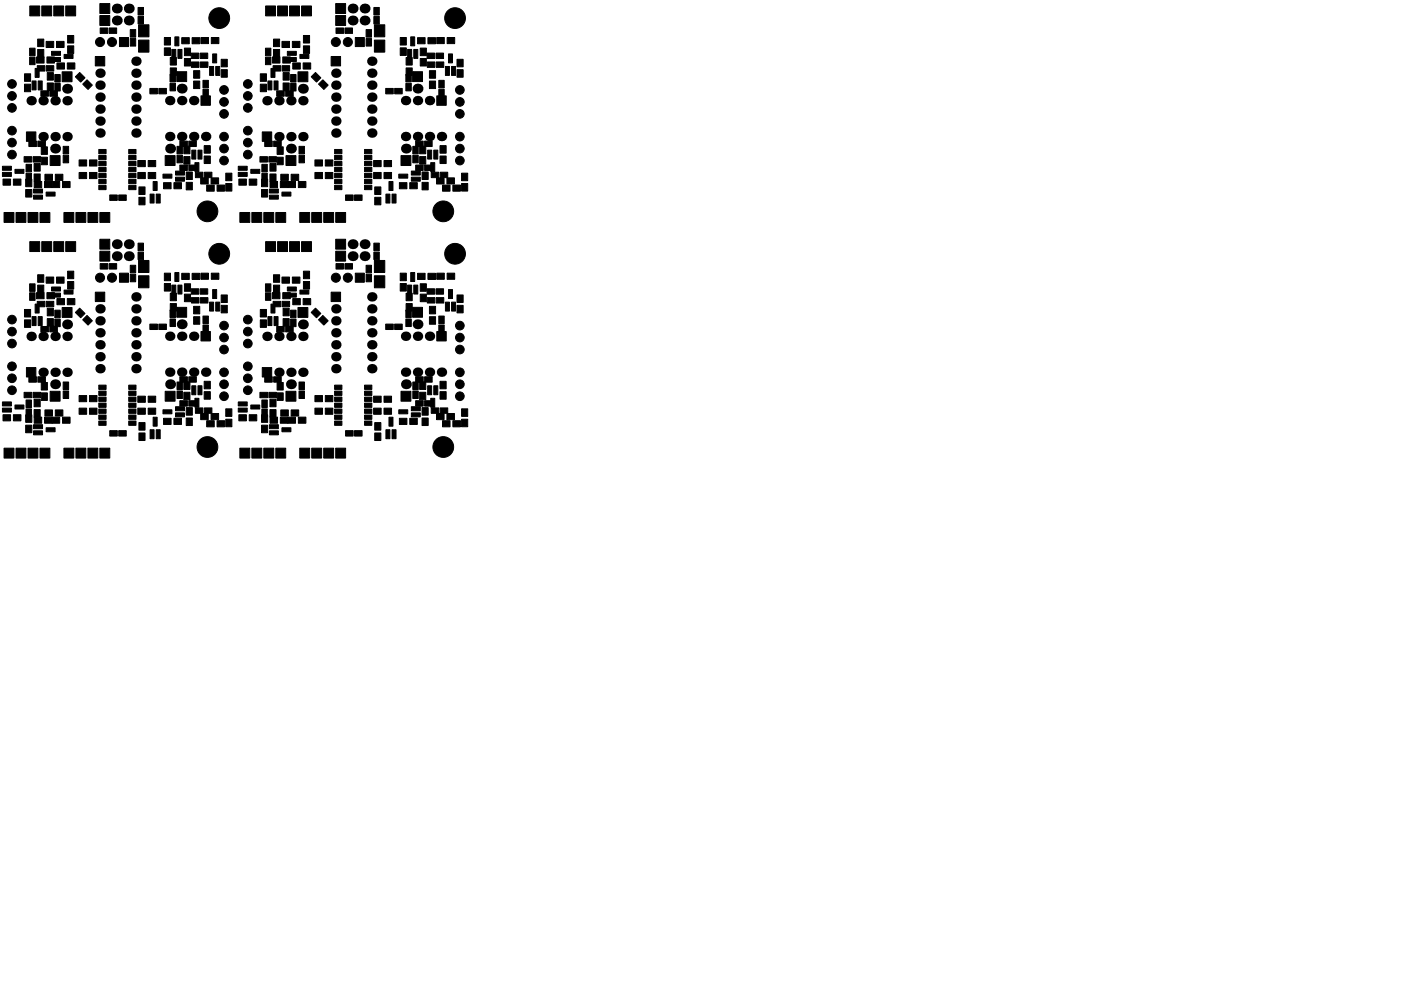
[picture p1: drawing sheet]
<svg xmlns="http://www.w3.org/2000/svg" width="297mm" height="210mm" viewBox="0 0 297 210" stroke-linecap="round" stroke-linejoin="round" font-family="sans-serif">
<g fill="#000" stroke="#000" stroke-width=".21">
<path d="M5.2 15.7h1.3v1.6h-1.3zM5.2 17.9h1.3v1.6h-1.3zM6.3 10.2h1.1v1.6h-1.1zM6.3 12.1h1.1v1.6h-1.1zM6.3 1.3h2.1v2.1h-2.1zM6.8 17.2h.8v1.9h-.8zM7.4 14.5h.9v1.9h-.9zM7.8 12.1h1.6v1.3h-1.6zM7.9 13.9h1.6v1.2h-1.6zM8.1 17.2h.8v1.9h-.8zM8.9 1.3h2.1v2.1h-2.1zM8 10.5h1.3v1.6h-1.3z"/>
<path d="M8 8.3h1.3v1.6h-1.3zM9.8 13.9h1.6v1.2h-1.6zM10 12.1h1.6v1.3h-1.6zM10.9 10.9h1.9v.8h-1.9zM10.9 12.2h1.9v.8h-1.9zM10 17.6h1.3v1.6h-1.3zM10 15.4h1.3v1.6h-1.3zM9.8 8.8h1.6v1.3h-1.6zM11.4 1.3h2.1v2.1h-2.1zM11.6 17.7h1.2v1.6h-1.2zM11.6 15.8h1.2v1.6h-1.2zM13.2 15.2h2.1v2.1h-2.1z"/>
<path d="M12 8.8h1.6v1.3h-1.6zM13.6 11.5h1.9v.9h-1.9zM12.1 13.4h1.6v1.3h-1.6zM13.9 1.3h2.1v2.1h-2.1zM14.3 7.5h1.3v1.6h-1.3zM14.3 9.7h1.3v1.6h-1.3zM14.3 13.4h1.6v1.3h-1.6zM16 16.3l.9-.9 1.1 1.1-.9 .9zM17.5 17.8l1-.9 1.1 1.2-.9 .9zM20.2 12h2v2h-2zM21.2 5.9h1.6v1.2h-1.6zM23.1 5.9h1.6v1.2h-1.6z"/>
<path d="M21.2 3.3h2.1v2.1h-2.1zM21.2 .8h2.1v2.1h-2.1zM25.3 8h1.9v1.9h-1.9zM27.6 8.2h1.2v1.6h-1.2zM27.6 6.3h1.2v1.6h-1.2zM29.3 3.5h1.1v1.6h-1.1zM29.3 1.6h1.1v1.6h-1.1zM29.4 8.5h2.2v2.6h-2.2zM29.4 5.3h2.2v2.5h-2.2zM31.8 18.8h1.6v1.1h-1.6zM33.7 18.8h1.6v1.1h-1.6zM34.9 8h1.3v1.6h-1.3z"/>
<path d="M34.9 10.2h1.3v1.6h-1.3zM36.1 12.2h1.3v1.6h-1.3zM36.1 14.4h1.3v1.6h-1.3zM36.4 10.5h.9v1.9h-.9zM37.1 7.8h.8v1.9h-.8zM36 17.7h1.2v1.6h-1.2zM36 15.8h1.2v1.6h-1.2zM37.5 15.2h2.1v2.1h-2.1zM37.7 10.5h.9v1.9h-.9zM38.5 8h1.6v1.3h-1.6zM39.1 12.4h1.3v1.6h-1.3zM39.1 10.2h1.3v1.6h-1.3z"/>
<path d="M40.5 11.3h1.6v1.1h-1.6zM40.6 13.1h1.6v1.2h-1.6zM40.7 8h1.6v1.3h-1.6zM41.1 17.2h1.3v1.6h-1.3zM41.1 15h1.3v1.6h-1.3zM42.4 11.3h1.6v1.1h-1.6zM42.5 13.1h1.6v1.2h-1.6zM43 17.1h1.2v1.6h-1.2zM42.6 8h1.6v1.3h-1.6zM44.4 14.1h.9v1.9h-.9zM45.1 11.4h.8v1.9h-.8zM45.7 14.1h.9v1.9h-.9z"/>
<path d="M44.8 8h1.6v1.3h-1.6zM46.9 12.6h1.3v1.6h-1.3zM46.9 14.8h1.3v1.6h-1.3zM55.2 15.7h1.3v1.6h-1.3zM55.2 17.9h1.3v1.6h-1.3zM56.3 10.2h1.1v1.6h-1.1zM56.3 12.1h1.1v1.6h-1.1zM56.3 1.3h2.1v2.1h-2.1zM56.8 17.2h.8v1.9h-.8zM57.4 14.5h.9v1.9h-.9zM57.8 12.1h1.6v1.3h-1.6zM57.9 13.9h1.6v1.2h-1.6z"/>
<path d="M58.1 17.2h.8v1.9h-.8zM58.9 1.3h2.1v2.1h-2.1zM58 10.5h1.3v1.6h-1.3zM58 8.3h1.3v1.6h-1.3zM59.8 13.9h1.6v1.2h-1.6zM60 12.1h1.6v1.3h-1.6zM60.9 10.9h1.9v.8h-1.9zM60.9 12.2h1.9v.8h-1.9zM60 17.6h1.3v1.6h-1.3zM60 15.4h1.3v1.6h-1.3zM59.8 8.8h1.6v1.3h-1.6zM61.4 1.3h2.1v2.1h-2.1z"/>
<path d="M61.6 17.7h1.2v1.6h-1.2zM61.6 15.8h1.2v1.6h-1.2zM63.2 15.2h2.1v2.1h-2.1zM62 8.8h1.6v1.3h-1.6zM63.6 11.5h1.9v.9h-1.9zM62.1 13.4h1.6v1.3h-1.6zM63.9 1.3h2.1v2.1h-2.1zM64.3 7.5h1.3v1.6h-1.3zM64.3 9.7h1.3v1.6h-1.3zM64.3 13.4h1.6v1.3h-1.6zM66 16.3l.9-.9 1.1 1.1-.9 .9zM67.5 17.8l1-.9 1.1 1.2-.9 .9z"/>
<path d="M70.2 12h2v2h-2zM71.2 5.9h1.6v1.2h-1.6zM73.1 5.9h1.6v1.2h-1.6zM71.2 3.3h2.1v2.1h-2.1zM71.2 .8h2.1v2.1h-2.1zM75.3 8h1.9v1.9h-1.9zM77.6 8.2h1.2v1.6h-1.2zM77.6 6.3h1.2v1.6h-1.2zM79.3 3.5h1.1v1.6h-1.1zM79.3 1.6h1.1v1.6h-1.1zM79.4 8.5h2.2v2.6h-2.2zM79.4 5.3h2.2v2.5h-2.2z"/>
<path d="M81.8 18.8h1.6v1.1h-1.6zM83.7 18.8h1.6v1.1h-1.6zM84.8 8h1.3v1.6h-1.3zM84.8 10.2h1.3v1.6h-1.3zM86.1 12.2h1.3v1.6h-1.3zM86.1 14.4h1.3v1.6h-1.3zM86.4 10.5h.9v1.9h-.9zM87.1 7.8h.8v1.9h-.8zM86 17.7h1.2v1.6h-1.2zM86 15.8h1.2v1.6h-1.2zM87.5 15.2h2.1v2.1h-2.1zM87.7 10.5h.9v1.9h-.9z"/>
<path d="M88.5 8h1.6v1.3h-1.6zM89.1 12.4h1.3v1.6h-1.3zM89.1 10.2h1.3v1.6h-1.3zM90.5 11.3h1.6v1.1h-1.6zM90.6 13.1h1.6v1.2h-1.6zM90.7 8h1.6v1.3h-1.6zM91.1 17.2h1.3v1.6h-1.3zM91.1 15h1.3v1.6h-1.3zM92.4 11.3h1.6v1.1h-1.6zM92.5 13.1h1.6v1.2h-1.6zM93 17.1h1.2v1.6h-1.2zM92.6 8h1.6v1.3h-1.6z"/>
<path d="M94.4 14.1h.9v1.9h-.9zM95.1 11.4h.8v1.9h-.8zM95.7 14.1h.9v1.9h-.9zM94.8 8h1.6v1.3h-1.6zM96.9 12.6h1.3v1.6h-1.3zM96.9 14.8h1.3v1.6h-1.3zM.5 35.3h1.9v.8h-1.9zM.5 36.6h1.9v.8h-1.9zM.6 38h1.6v1.3h-1.6zM3.2 35.9h1.9v.9h-1.9zM2.8 38h1.6v1.3h-1.6zM5.1 33.2h1.6v1.2h-1.6z"/>
<path d="M6.1 29.9h1.6v1.2h-1.6zM5.5 36.8h1.2v1.6h-1.2zM5.5 34.9h1.2v1.6h-1.2zM5.4 38h1.3v1.6h-1.3zM7 33.2h1.6v1.2h-1.6zM5.6 28h2v2h-2zM8 29.9h1.6v1.2h-1.6zM7.2 36.9h1.3v1.6h-1.3zM7.2 34.7h1.3v1.6h-1.3zM8.7 19.3h1.6v1.1h-1.6zM8.7 31.2h1.3v1.6h-1.3zM8.7 33.4h1.3v1.6h-1.3z"/>
<path d="M7.2 38.5h1.6v1.3h-1.6zM10.6 19.3h1.6v1.1h-1.6zM9.4 38.5h1.6v1.3h-1.6zM9.5 37h1.6v1.3h-1.6zM11.1 38.5h1.6v1.3h-1.6zM10.6 33h2.1v2.1h-2.1zM11.7 37h1.6v1.3h-1.6zM13.4 31h1.1v1.6h-1.1zM13.4 32.9h1.1v1.6h-1.1zM13.3 38.5h1.6v1.3h-1.6zM16.8 36.6h1.6v1.3h-1.6zM16.8 33.9h1.6v1.3h-1.6z"/>
<path d="M19 36.6h1.6v1.3h-1.6zM19 33.9h1.6v1.3h-1.6zM20.9 31.7h1.6v.9h-1.6zM20.9 33h1.6v.9h-1.6zM20.9 34.2h1.6v1h-1.6zM20.9 35.5h1.6v.9h-1.6zM20.9 36.8h1.6v.9h-1.6zM20.9 38.1h1.6v.9h-1.6zM20.9 39.3h1.6v.9h-1.6zM27.3 39.3h1.5v.9h-1.5zM27.3 38.1h1.5v.9h-1.5zM27.3 35.5h1.5v.9h-1.5z"/>
<path d="M27.3 34.2h1.5v1h-1.5zM27.3 33h1.5v.9h-1.5zM27.3 31.7h1.5v.9h-1.5zM27.3 36.8h1.5v.9h-1.5zM29.2 34.1h1.6v1.3h-1.6zM29.2 36.6h1.6v1.3h-1.6zM29.4 39.7h1.3v1.6h-1.3zM31.4 34.1h1.6v1.3h-1.6zM31.4 36.6h1.6v1.3h-1.6zM34.7 38.8h1.6v1.3h-1.6zM34.6 36.9h1.9v.9h-1.9zM35 33h2.1v2.1h-2.1z"/>
<path d="M37.5 31h1.2v1.6h-1.2zM37.5 32.9h1.2v1.6h-1.2zM36.9 38.8h1.6v1.3h-1.6zM39 31h1.3v1.6h-1.3zM39 33.2h1.3v1.6h-1.3zM37.2 37.6h1.9v.8h-1.9zM37.2 36.3h1.9v.8h-1.9zM38.1 29.9h1.6v1.2h-1.6zM38.1 35h1.6v1.2h-1.6zM39.5 36.5h1.3v1.6h-1.3zM40.7 31.9h.8v1.9h-.8zM40 29.9h1.6v1.2h-1.6z"/>
<path d="M40 35h1.6v1.2h-1.6zM41.3 34.5h.9v1.9h-.9zM42.6 20.3h2v2h-2zM42 31.9h.8v1.9h-.8zM41.4 36.5h1.6v1.2h-1.6zM42.6 37.7h1.6v1.3h-1.6zM43 19h1.2v1.6h-1.2zM43.3 33.1h1.3v1.6h-1.3zM43.3 30.9h1.3v1.6h-1.3zM43.3 36.5h1.6v1.2h-1.6zM43.8 39.3h1.6v1.3h-1.6zM44.7 37.7h1.6v1.3h-1.6z"/>
<path d="M46 39.3h1.6v1.3h-1.6zM47.9 36.7h1.3v1.6h-1.3zM47.9 38.9h1.3v1.6h-1.3zM50.5 35.3h1.9v.8h-1.9zM50.5 36.6h1.9v.8h-1.9zM50.6 38h1.6v1.3h-1.6zM53.2 35.9h1.9v.9h-1.9zM52.8 38h1.6v1.3h-1.6zM55.1 33.2h1.6v1.2h-1.6zM56.1 29.9h1.6v1.2h-1.6zM55.5 36.8h1.2v1.6h-1.2zM55.5 34.9h1.2v1.6h-1.2z"/>
<path d="M55.4 38h1.3v1.6h-1.3zM57 33.2h1.6v1.2h-1.6zM55.6 28h2v2h-2zM58 29.9h1.6v1.2h-1.6zM57.2 36.9h1.3v1.6h-1.3zM57.2 34.7h1.3v1.6h-1.3zM58.7 19.3h1.6v1.1h-1.6zM58.7 31.2h1.3v1.6h-1.3zM58.7 33.4h1.3v1.6h-1.3zM57.2 38.5h1.6v1.3h-1.6zM60.6 19.3h1.6v1.1h-1.6zM59.4 38.5h1.6v1.3h-1.6z"/>
<path d="M59.5 37h1.6v1.3h-1.6zM61.1 38.5h1.6v1.3h-1.6zM60.6 33h2.1v2.1h-2.1zM61.7 37h1.6v1.3h-1.6zM63.4 31h1.1v1.6h-1.1zM63.4 32.9h1.1v1.6h-1.1zM63.3 38.5h1.6v1.3h-1.6zM66.8 36.6h1.6v1.3h-1.6zM66.8 33.9h1.6v1.3h-1.6zM69 36.6h1.6v1.3h-1.6zM69 33.9h1.6v1.3h-1.6zM70.9 31.7h1.6v.9h-1.6z"/>
<path d="M70.9 33h1.6v.9h-1.6zM70.9 34.2h1.6v1h-1.6zM70.9 35.5h1.6v.9h-1.6zM70.9 36.8h1.6v.9h-1.6zM70.9 38.1h1.6v.9h-1.6zM70.9 39.3h1.6v.9h-1.6zM77.3 39.3h1.5v.9h-1.5zM77.3 38.1h1.5v.9h-1.5zM77.3 35.5h1.5v.9h-1.5zM77.3 34.2h1.5v1h-1.5zM77.3 33h1.5v.9h-1.5zM77.3 31.7h1.5v.9h-1.5z"/>
<path d="M77.3 36.8h1.5v.9h-1.5zM79.2 34.1h1.6v1.3h-1.6zM79.2 36.6h1.6v1.3h-1.6zM79.4 39.7h1.3v1.6h-1.3zM81.4 34.1h1.6v1.3h-1.6zM81.4 36.6h1.6v1.3h-1.6zM84.7 38.8h1.6v1.3h-1.6zM84.5 36.9h1.9v.9h-1.9zM85 33h2.1v2.1h-2.1zM87.5 31h1.2v1.6h-1.2zM87.5 32.9h1.2v1.6h-1.2zM86.9 38.8h1.6v1.3h-1.6z"/>
<path d="M89 31h1.3v1.6h-1.3zM89 33.2h1.3v1.6h-1.3zM87.2 37.6h1.9v.8h-1.9zM87.2 36.3h1.9v.8h-1.9zM88.1 35h1.6v1.2h-1.6zM88.1 29.9h1.6v1.2h-1.6zM89.5 36.5h1.3v1.6h-1.3zM90.7 31.9h.8v1.9h-.8zM90 35h1.6v1.2h-1.6zM90 29.9h1.6v1.2h-1.6zM91.3 34.5h.9v1.9h-.9zM92.6 20.3h2v2h-2z"/>
<path d="M92 31.9h.8v1.9h-.8zM91.4 36.5h1.6v1.2h-1.6zM92.5 37.7h1.6v1.3h-1.6zM93 19h1.2v1.6h-1.2zM93.3 33.1h1.3v1.6h-1.3zM93.3 30.9h1.3v1.6h-1.3zM93.3 36.5h1.6v1.2h-1.6zM93.8 39.3h1.6v1.3h-1.6zM94.8 37.7h1.6v1.3h-1.6zM96 39.3h1.6v1.3h-1.6zM97.9 36.7h1.3v1.6h-1.3zM97.9 38.9h1.3v1.6h-1.3z"/>
<path d="M.9 45.1h2.1v2.1h-2.1zM3.4 45.1h2.1v2.1h-2.1zM5.9 45.1h2.1v2.1h-2.1zM6.3 51.3h2.1v2.1h-2.1zM5.4 40.2h1.3v1.6h-1.3zM7.1 40.1h1.9v.9h-1.9zM7.1 41.4h1.9v.9h-1.9zM8.5 45.1h2.1v2.1h-2.1zM8.9 51.3h2.1v2.1h-2.1zM8 58.3h1.3v1.6h-1.3zM9.8 40.8h1.9v.8h-1.9zM9.8 58.8h1.6v1.3h-1.6z"/>
<path d="M11.4 51.3h2.1v2.1h-2.1zM13.6 45.1h2.1v2.1h-2.1zM12 58.8h1.6v1.3h-1.6zM13.9 51.3h2.1v2.1h-2.1zM14.3 57.5h1.3v1.6h-1.3zM14.3 59.7h1.3v1.6h-1.3zM16.1 45.1h2.1v2.1h-2.1zM18.6 45.1h2.1v2.1h-2.1zM21.2 45.1h2.1v2.1h-2.1zM21.2 55.9h1.6v1.2h-1.6zM23.1 55.9h1.6v1.2h-1.6zM23.3 41.4h1.6v1.1h-1.6z"/>
<path d="M21.2 53.3h2.1v2.1h-2.1zM21.2 50.8h2.1v2.1h-2.1zM25.2 41.4h1.6v1.1h-1.6zM25.3 58h1.9v1.9h-1.9zM27.6 58.2h1.2v1.6h-1.2zM27.6 56.3h1.2v1.6h-1.2zM29.4 41.9h1.3v1.6h-1.3zM29.3 53.5h1.1v1.6h-1.1zM29.3 51.6h1.1v1.6h-1.1zM29.4 55.3h2.2v2.5h-2.2zM31.8 41.2h.9v1.9h-.9zM32.5 38.5h.8v1.9h-.8z"/>
<path d="M33.1 41.2h.9v1.9h-.9zM34.9 58h1.3v1.6h-1.3zM37.1 57.8h.8v1.9h-.8zM38.5 58h1.6v1.3h-1.6zM39.5 38.7h1.3v1.6h-1.3zM40.7 58h1.6v1.3h-1.6zM42.6 58h1.6v1.3h-1.6zM44.8 58h1.6v1.3h-1.6zM50.9 45.1h2.1v2.1h-2.1zM53.4 45.1h2.1v2.1h-2.1zM55.9 45.1h2.1v2.1h-2.1zM56.3 51.3h2.1v2.1h-2.1z"/>
<path d="M55.4 40.2h1.3v1.6h-1.3zM57.1 40.1h1.9v.9h-1.9zM57.1 41.4h1.9v.9h-1.9zM58.5 45.1h2.1v2.1h-2.1zM58.9 51.3h2.1v2.1h-2.1zM58 58.3h1.3v1.6h-1.3zM59.8 40.8h1.9v.8h-1.9zM59.8 58.8h1.6v1.3h-1.6zM61.4 51.3h2.1v2.1h-2.1zM63.6 45.1h2.1v2.1h-2.1zM62 58.8h1.6v1.3h-1.6zM63.9 51.3h2.1v2.1h-2.1z"/>
<path d="M64.3 57.5h1.3v1.6h-1.3zM64.3 59.7h1.3v1.6h-1.3zM66.1 45.1h2.1v2.1h-2.1zM68.6 45.1h2.1v2.1h-2.1zM71.2 45.1h2.1v2.1h-2.1zM71.2 55.9h1.6v1.2h-1.6zM73.1 55.9h1.6v1.2h-1.6zM73.3 41.4h1.6v1.1h-1.6zM71.2 53.3h2.1v2.1h-2.1zM71.2 50.8h2.1v2.1h-2.1zM75.2 41.4h1.6v1.1h-1.6zM75.3 58h1.9v1.9h-1.9z"/>
<path d="M77.6 58.2h1.2v1.6h-1.2zM77.6 56.3h1.2v1.6h-1.2zM79.4 41.9h1.3v1.6h-1.3zM79.3 53.5h1.1v1.6h-1.1zM79.3 51.6h1.1v1.6h-1.1zM79.4 55.3h2.2v2.5h-2.2zM81.8 41.2h.9v1.9h-.9zM82.5 38.5h.8v1.9h-.8zM83.1 41.2h.9v1.9h-.9zM84.8 58h1.3v1.6h-1.3zM87.1 57.8h.8v1.9h-.8zM88.5 58h1.6v1.3h-1.6z"/>
<path d="M89.5 38.7h1.3v1.6h-1.3zM90.7 58h1.6v1.3h-1.6zM92.6 58h1.6v1.3h-1.6zM94.8 58h1.6v1.3h-1.6zM5.2 65.7h1.3v1.6h-1.3zM5.2 67.9h1.3v1.6h-1.3zM6.3 60.2h1.1v1.6h-1.1zM6.3 62.1h1.1v1.6h-1.1zM6.8 67.2h.8v1.9h-.8zM7.4 64.5h.9v1.9h-.9zM5.6 78h2v2h-2zM7.8 62.1h1.6v1.3h-1.6z"/>
<path d="M7.9 63.9h1.6v1.2h-1.6zM8.1 67.2h.8v1.9h-.8zM8.7 69.3h1.6v1.1h-1.6zM8 60.5h1.3v1.6h-1.3zM9.8 63.9h1.6v1.2h-1.6zM10 62.1h1.6v1.3h-1.6zM10.6 69.3h1.6v1.1h-1.6zM10.9 60.9h1.9v.8h-1.9zM10.9 62.2h1.9v.8h-1.9zM10 67.6h1.3v1.6h-1.3zM10 65.4h1.3v1.6h-1.3zM11.6 67.7h1.2v1.6h-1.2z"/>
<path d="M11.6 65.8h1.2v1.6h-1.2zM13.2 65.2h2.1v2.1h-2.1zM13.6 61.5h1.9v.9h-1.9zM12.1 63.4h1.6v1.3h-1.6zM14.3 63.4h1.6v1.3h-1.6zM16 66.3l.9-.9 1.1 1.1-.9 .9zM17.5 67.8l1-.9 1.1 1.2-.9 .9zM20.2 62h2v2h-2zM29.4 58.5h2.2v2.6h-2.2zM31.8 68.8h1.6v1.1h-1.6zM33.7 68.8h1.6v1.1h-1.6zM34.9 60.2h1.3v1.6h-1.3z"/>
<path d="M36.1 62.2h1.3v1.6h-1.3zM36.1 64.4h1.3v1.6h-1.3zM36.4 60.5h.9v1.9h-.9zM36 67.7h1.2v1.6h-1.2zM36 65.8h1.2v1.6h-1.2zM37.5 65.2h2.1v2.1h-2.1zM37.7 60.5h.9v1.9h-.9zM38.1 79.9h1.6v1.2h-1.6zM39.1 62.4h1.3v1.6h-1.3zM39.1 60.2h1.3v1.6h-1.3zM40.5 61.3h1.6v1.1h-1.6zM40 79.9h1.6v1.2h-1.6z"/>
<path d="M40.6 63.1h1.6v1.2h-1.6zM41.1 67.2h1.3v1.6h-1.3zM41.1 65h1.3v1.6h-1.3zM42.4 61.3h1.6v1.1h-1.6zM42.6 70.3h2v2h-2zM42.5 63.1h1.6v1.2h-1.6zM43 69h1.2v1.6h-1.2zM43 67.1h1.2v1.6h-1.2zM44.4 64.1h.9v1.9h-.9zM45.1 61.4h.8v1.9h-.8zM45.7 64.1h.9v1.9h-.9zM46.9 62.6h1.3v1.6h-1.3z"/>
<path d="M46.9 64.8h1.3v1.6h-1.3zM55.2 65.7h1.3v1.6h-1.3zM55.2 67.9h1.3v1.6h-1.3zM56.3 60.2h1.1v1.6h-1.1zM56.3 62.1h1.1v1.6h-1.1zM56.8 67.2h.8v1.9h-.8zM57.4 64.5h.9v1.9h-.9zM55.6 78h2v2h-2zM57.8 62.1h1.6v1.3h-1.6zM57.9 63.9h1.6v1.2h-1.6zM58.1 67.2h.8v1.9h-.8zM58.7 69.3h1.6v1.1h-1.6z"/>
<path d="M58 60.5h1.3v1.6h-1.3zM59.8 63.9h1.6v1.2h-1.6zM60 62.1h1.6v1.3h-1.6zM60.6 69.3h1.6v1.1h-1.6zM60.9 60.9h1.9v.8h-1.9zM60.9 62.2h1.9v.8h-1.9zM60 67.6h1.3v1.6h-1.3zM60 65.4h1.3v1.6h-1.3zM61.6 67.7h1.2v1.6h-1.2zM61.6 65.8h1.2v1.6h-1.2zM63.2 65.2h2.1v2.1h-2.1zM63.6 61.5h1.9v.9h-1.9z"/>
<path d="M62.1 63.4h1.6v1.3h-1.6zM64.3 63.4h1.6v1.3h-1.6zM66 66.3l.9-.9 1.1 1.1-.9 .9zM67.5 67.8l1-.9 1.1 1.2-.9 .9zM70.2 62h2v2h-2zM79.4 58.5h2.2v2.6h-2.2zM81.8 68.8h1.6v1.1h-1.6zM83.7 68.8h1.6v1.1h-1.6zM84.8 60.2h1.3v1.6h-1.3zM86.1 62.2h1.3v1.6h-1.3zM86.1 64.4h1.3v1.6h-1.3zM86.4 60.5h.9v1.9h-.9z"/>
<path d="M86 67.7h1.2v1.6h-1.2zM86 65.8h1.2v1.6h-1.2zM87.5 65.2h2.1v2.1h-2.1zM87.7 60.5h.9v1.9h-.9zM88.1 79.9h1.6v1.2h-1.6zM89.1 62.4h1.3v1.6h-1.3zM89.1 60.2h1.3v1.6h-1.3zM90.5 61.3h1.6v1.1h-1.6zM90 79.9h1.6v1.2h-1.6zM90.6 63.1h1.6v1.2h-1.6zM91.1 67.2h1.3v1.6h-1.3zM91.1 65h1.3v1.6h-1.3z"/>
<path d="M92.4 61.3h1.6v1.1h-1.6zM92.6 70.3h2v2h-2zM92.5 63.1h1.6v1.2h-1.6zM93 69h1.2v1.6h-1.2zM93 67.1h1.2v1.6h-1.2zM94.4 64.1h.9v1.9h-.9zM95.1 61.4h.8v1.9h-.8zM95.7 64.1h.9v1.9h-.9zM96.9 62.6h1.3v1.6h-1.3zM96.9 64.8h1.3v1.6h-1.3zM.5 85.3h1.9v.8h-1.9zM.5 86.6h1.9v.8h-1.9z"/>
<path d="M.9 95.1h2.1v2.1h-2.1zM.6 88h1.6v1.3h-1.6zM3.2 85.9h1.9v.9h-1.9zM3.4 95.1h2.1v2.1h-2.1zM2.8 88h1.6v1.3h-1.6zM5.1 83.2h1.6v1.2h-1.6zM5.9 95.1h2.1v2.1h-2.1zM6.1 79.9h1.6v1.2h-1.6zM5.5 86.8h1.2v1.6h-1.2zM5.5 84.9h1.2v1.6h-1.2zM5.4 90.2h1.3v1.6h-1.3zM5.4 88h1.3v1.6h-1.3z"/>
<path d="M7 83.2h1.6v1.2h-1.6zM7.1 90.1h1.9v.9h-1.9zM7.1 91.4h1.9v.9h-1.9zM8 79.9h1.6v1.2h-1.6zM8.5 95.1h2.1v2.1h-2.1zM7.2 86.9h1.3v1.6h-1.3zM7.2 84.7h1.3v1.6h-1.3zM8.7 81.2h1.3v1.6h-1.3zM8.7 83.4h1.3v1.6h-1.3zM7.2 88.5h1.6v1.3h-1.6zM9.8 90.8h1.9v.8h-1.9zM9.4 88.5h1.6v1.3h-1.6z"/>
<path d="M9.5 87h1.6v1.3h-1.6zM11.1 88.5h1.6v1.3h-1.6zM10.6 83h2.1v2.1h-2.1zM11.7 87h1.6v1.3h-1.6zM13.4 81h1.1v1.6h-1.1zM13.4 82.9h1.1v1.6h-1.1zM13.6 95.1h2.1v2.1h-2.1zM13.3 88.5h1.6v1.3h-1.6zM16.1 95.1h2.1v2.1h-2.1zM16.8 86.6h1.6v1.3h-1.6zM16.8 83.9h1.6v1.3h-1.6zM18.6 95.1h2.1v2.1h-2.1z"/>
<path d="M19 86.6h1.6v1.3h-1.6zM19 83.9h1.6v1.3h-1.6zM20.9 81.7h1.6v.9h-1.6zM20.9 83h1.6v.9h-1.6zM20.9 84.2h1.6v1h-1.6zM20.9 85.5h1.6v.9h-1.6zM20.9 86.8h1.6v.9h-1.6zM20.9 88.1h1.6v.9h-1.6zM20.9 89.3h1.6v.9h-1.6zM21.2 95.1h2.1v2.1h-2.1zM23.3 91.4h1.6v1.1h-1.6zM25.2 91.4h1.6v1.1h-1.6z"/>
<path d="M27.3 89.3h1.5v.9h-1.5zM27.3 88.1h1.5v.9h-1.5zM27.3 85.5h1.5v.9h-1.5zM27.3 84.2h1.5v1h-1.5zM27.3 83h1.5v.9h-1.5zM27.3 81.7h1.5v.9h-1.5zM27.3 86.8h1.5v.9h-1.5zM29.2 84.1h1.6v1.3h-1.6zM29.2 86.6h1.6v1.3h-1.6zM29.4 89.7h1.3v1.6h-1.3zM29.4 91.9h1.3v1.6h-1.3zM31.4 84.1h1.6v1.3h-1.6z"/>
<path d="M31.4 86.6h1.6v1.3h-1.6zM31.8 91.2h.9v1.9h-.9zM32.5 88.5h.8v1.9h-.8zM33.1 91.2h.9v1.9h-.9zM34.7 88.8h1.6v1.3h-1.6zM34.6 86.9h1.9v.9h-1.9zM35 83h2.1v2.1h-2.1zM37.5 81h1.2v1.6h-1.2zM37.5 82.9h1.2v1.6h-1.2zM36.9 88.8h1.6v1.3h-1.6zM39 81h1.3v1.6h-1.3zM39 83.2h1.3v1.6h-1.3z"/>
<path d="M37.2 87.6h1.9v.8h-1.9zM37.2 86.3h1.9v.8h-1.9zM38.1 85h1.6v1.2h-1.6zM39.5 88.7h1.3v1.6h-1.3zM39.5 86.5h1.3v1.6h-1.3zM40.7 81.9h.8v1.9h-.8zM40 85h1.6v1.2h-1.6zM41.3 84.5h.9v1.9h-.9zM42 81.9h.8v1.9h-.8zM41.4 86.5h1.6v1.2h-1.6zM42.6 87.7h1.6v1.3h-1.6zM43.3 83.1h1.3v1.6h-1.3z"/>
<path d="M43.3 80.9h1.3v1.6h-1.3zM43.3 86.5h1.6v1.2h-1.6zM43.8 89.3h1.6v1.3h-1.6zM44.7 87.7h1.6v1.3h-1.6zM46 89.3h1.6v1.3h-1.6zM47.9 86.7h1.3v1.6h-1.3zM47.9 88.9h1.3v1.6h-1.3zM50.5 85.3h1.9v.8h-1.9zM50.5 86.6h1.9v.8h-1.9zM50.9 95.1h2.1v2.1h-2.1zM50.6 88h1.6v1.3h-1.6zM53.2 85.9h1.9v.9h-1.9z"/>
<path d="M53.4 95.1h2.1v2.1h-2.1zM52.8 88h1.6v1.3h-1.6zM55.1 83.2h1.6v1.2h-1.6zM55.9 95.1h2.1v2.1h-2.1zM56.1 79.9h1.6v1.2h-1.6zM55.5 86.8h1.2v1.6h-1.2zM55.5 84.9h1.2v1.6h-1.2zM55.4 90.2h1.3v1.6h-1.3zM55.4 88h1.3v1.6h-1.3zM57 83.2h1.6v1.2h-1.6zM57.1 90.1h1.9v.9h-1.9zM57.1 91.4h1.9v.9h-1.9z"/>
<path d="M58 79.9h1.6v1.2h-1.6zM58.5 95.1h2.1v2.1h-2.1zM57.2 86.9h1.3v1.6h-1.3zM57.2 84.7h1.3v1.6h-1.3zM58.7 81.2h1.3v1.6h-1.3zM58.7 83.4h1.3v1.6h-1.3zM57.2 88.5h1.6v1.3h-1.6zM59.8 90.8h1.9v.8h-1.9zM59.4 88.5h1.6v1.3h-1.6zM59.5 87h1.6v1.3h-1.6zM61.1 88.5h1.6v1.3h-1.6zM60.6 83h2.1v2.1h-2.1z"/>
<path d="M61.7 87h1.6v1.3h-1.6zM63.4 81h1.1v1.6h-1.1zM63.4 82.9h1.1v1.6h-1.1zM63.6 95.1h2.1v2.1h-2.1zM63.3 88.5h1.6v1.3h-1.6zM66.1 95.1h2.1v2.1h-2.1zM66.8 86.6h1.6v1.3h-1.6zM66.8 83.9h1.6v1.3h-1.6zM68.6 95.1h2.1v2.1h-2.1zM69 86.6h1.6v1.3h-1.6zM69 83.9h1.6v1.3h-1.6zM70.9 81.7h1.6v.9h-1.6z"/>
<path d="M70.9 83h1.6v.9h-1.6zM70.9 84.2h1.6v1h-1.6zM70.9 85.5h1.6v.9h-1.6zM70.9 86.8h1.6v.9h-1.6zM70.9 88.1h1.6v.9h-1.6zM70.9 89.3h1.6v.9h-1.6zM71.2 95.1h2.1v2.1h-2.1zM73.3 91.4h1.6v1.1h-1.6zM75.2 91.4h1.6v1.1h-1.6zM77.3 89.3h1.5v.9h-1.5zM77.3 88.1h1.5v.9h-1.5zM77.3 85.5h1.5v.9h-1.5z"/>
<path d="M77.3 84.2h1.5v1h-1.5zM77.3 83h1.5v.9h-1.5zM77.3 81.7h1.5v.9h-1.5zM77.3 86.8h1.5v.9h-1.5zM79.2 84.1h1.6v1.3h-1.6zM79.2 86.6h1.6v1.3h-1.6zM79.4 89.7h1.3v1.6h-1.3zM79.4 91.9h1.3v1.6h-1.3zM81.4 84.1h1.6v1.3h-1.6zM81.4 86.6h1.6v1.3h-1.6zM81.8 91.2h.9v1.9h-.9zM82.5 88.5h.8v1.9h-.8z"/>
<path d="M83.1 91.2h.9v1.9h-.9zM84.7 88.8h1.6v1.3h-1.6zM84.5 86.9h1.9v.9h-1.9zM85 83h2.1v2.1h-2.1zM87.5 81h1.2v1.6h-1.2zM87.5 82.9h1.2v1.6h-1.2zM86.9 88.8h1.6v1.3h-1.6zM89 81h1.3v1.6h-1.3zM89 83.2h1.3v1.6h-1.3zM87.2 87.6h1.9v.8h-1.9zM87.2 86.3h1.9v.8h-1.9zM88.1 85h1.6v1.2h-1.6z"/>
<path d="M89.5 88.7h1.3v1.6h-1.3zM89.5 86.5h1.3v1.6h-1.3zM90.7 81.9h.8v1.9h-.8zM90 85h1.6v1.2h-1.6zM91.3 84.5h.9v1.9h-.9zM92 81.9h.8v1.9h-.8zM91.4 86.5h1.6v1.2h-1.6zM92.5 87.7h1.6v1.3h-1.6zM93.3 83.1h1.3v1.6h-1.3zM93.3 80.9h1.3v1.6h-1.3zM93.3 86.5h1.6v1.2h-1.6zM93.8 89.3h1.6v1.3h-1.6z"/>
<path d="M94.8 87.7h1.6v1.3h-1.6zM96 89.3h1.6v1.3h-1.6zM97.9 86.7h1.3v1.6h-1.3zM97.9 88.9h1.3v1.6h-1.3z"/>
<circle cx="2.5" cy="17.8" r=".92"/>
<circle cx="21.2" cy="8.9" r=".96"/>
<circle cx="23.7" cy="8.9" r=".96"/>
<circle cx="46.5" cy="3.8" r="2.2"/>
<circle cx="47.5" cy="19.1" r=".92"/>
<circle cx="52.5" cy="17.8" r=".92"/>
<circle cx="71.2" cy="8.9" r=".96"/>
<circle cx="73.7" cy="8.9" r=".96"/>
<circle cx="96.5" cy="3.8" r="2.2"/>
<circle cx="97.5" cy="19.1" r=".92"/>
<circle cx="2.5" cy="27.7" r=".92"/>
<circle cx="2.5" cy="22.9" r=".92"/>
<circle cx="2.5" cy="30.3" r=".92"/>
<circle cx="2.5" cy="20.4" r=".92"/>
<circle cx="2.5" cy="32.8" r=".92"/>
<circle cx="47.5" cy="34.1" r=".92"/>
<circle cx="47.5" cy="21.6" r=".92"/>
<circle cx="47.5" cy="31.5" r=".92"/>
<circle cx="47.5" cy="24.2" r=".92"/>
<circle cx="47.5" cy="29" r=".92"/>
<circle cx="52.5" cy="20.4" r=".92"/>
<circle cx="52.5" cy="30.3" r=".92"/>
<circle cx="52.5" cy="22.9" r=".92"/>
<circle cx="52.5" cy="32.8" r=".92"/>
<circle cx="52.5" cy="27.7" r=".92"/>
<circle cx="97.5" cy="24.2" r=".92"/>
<circle cx="97.5" cy="29" r=".92"/>
<circle cx="97.5" cy="34.1" r=".92"/>
<circle cx="97.5" cy="31.5" r=".92"/>
<circle cx="97.5" cy="21.6" r=".92"/>
<circle cx="21.2" cy="58.9" r=".96"/>
<circle cx="23.7" cy="58.9" r=".96"/>
<circle cx="44" cy="44.8" r="2.2"/>
<circle cx="46.5" cy="53.8" r="2.2"/>
<circle cx="71.2" cy="58.9" r=".96"/>
<circle cx="73.7" cy="58.9" r=".96"/>
<circle cx="94" cy="44.8" r="2.2"/>
<circle cx="96.5" cy="53.8" r="2.2"/>
<circle cx="2.5" cy="72.9" r=".92"/>
<circle cx="2.5" cy="77.7" r=".92"/>
<circle cx="2.5" cy="70.4" r=".92"/>
<circle cx="2.5" cy="67.8" r=".92"/>
<circle cx="47.5" cy="79" r=".92"/>
<circle cx="47.5" cy="71.6" r=".92"/>
<circle cx="47.5" cy="74.2" r=".92"/>
<circle cx="47.5" cy="69.1" r=".92"/>
<circle cx="52.5" cy="72.9" r=".92"/>
<circle cx="52.5" cy="77.7" r=".92"/>
<circle cx="52.5" cy="70.4" r=".92"/>
<circle cx="52.5" cy="67.8" r=".92"/>
<circle cx="97.5" cy="79" r=".92"/>
<circle cx="97.5" cy="74.2" r=".92"/>
<circle cx="97.5" cy="71.6" r=".92"/>
<circle cx="97.5" cy="69.1" r=".92"/>
<circle cx="2.5" cy="80.3" r=".92"/>
<circle cx="2.5" cy="82.8" r=".92"/>
<circle cx="44" cy="94.8" r="2.2"/>
<circle cx="47.5" cy="84.1" r=".92"/>
<circle cx="47.5" cy="81.5" r=".92"/>
<circle cx="52.5" cy="82.8" r=".92"/>
<circle cx="52.5" cy="80.3" r=".92"/>
<circle cx="94" cy="94.8" r="2.2"/>
<circle cx="97.5" cy="81.5" r=".92"/>
<circle cx="97.5" cy="84.1" r=".92"/>
</g>
<g fill="#000">
<circle cx="14.2" cy="18.8" r="1.05"/>
<circle cx="21.2" cy="15.5" r="1"/>
<circle cx="21.2" cy="18.1" r="1"/>
<circle cx="24.8" cy="4.4" r="1.05"/>
<circle cx="24.8" cy="1.8" r="1.05"/>
<circle cx="27.3" cy="4.4" r="1.05"/>
<circle cx="27.3" cy="1.8" r="1.05"/>
<circle cx="28.8" cy="13" r="1"/>
<circle cx="28.8" cy="15.5" r="1"/>
<circle cx="28.8" cy="18.1" r="1"/>
<circle cx="38.5" cy="18.8" r="1.05"/>
<circle cx="64.2" cy="18.8" r="1.05"/>
<circle cx="71.2" cy="15.5" r="1"/>
<circle cx="71.2" cy="18.1" r="1"/>
<circle cx="74.8" cy="4.4" r="1.05"/>
<circle cx="74.8" cy="1.8" r="1.05"/>
<circle cx="77.3" cy="1.8" r="1.05"/>
<circle cx="77.3" cy="4.4" r="1.05"/>
<circle cx="78.8" cy="18.1" r="1"/>
<circle cx="78.8" cy="15.5" r="1"/>
<circle cx="78.8" cy="13" r="1"/>
<circle cx="88.5" cy="18.8" r="1.05"/>
<circle cx="6.6" cy="21.4" r="1"/>
<circle cx="9.1" cy="29" r="1"/>
<circle cx="9.1" cy="21.4" r="1"/>
<circle cx="11.7" cy="31.5" r="1.05"/>
<circle cx="11.7" cy="21.4" r="1"/>
<circle cx="11.7" cy="29" r="1"/>
<circle cx="14.2" cy="21.4" r="1"/>
<circle cx="14.2" cy="29" r="1"/>
<circle cx="21.2" cy="20.6" r="1"/>
<circle cx="21.2" cy="28.2" r="1"/>
<circle cx="21.2" cy="25.7" r="1"/>
<circle cx="21.2" cy="23.1" r="1"/>
<circle cx="28.8" cy="25.7" r="1"/>
<circle cx="28.8" cy="20.6" r="1"/>
<circle cx="28.8" cy="28.2" r="1"/>
<circle cx="28.8" cy="23.1" r="1"/>
<circle cx="36" cy="21.3" r="1"/>
<circle cx="36" cy="29" r="1"/>
<circle cx="36.1" cy="31.5" r="1.05"/>
<circle cx="38.5" cy="29" r="1"/>
<circle cx="38.5" cy="21.3" r="1"/>
<circle cx="41.1" cy="21.3" r="1"/>
<circle cx="41.1" cy="29" r="1"/>
<circle cx="43.6" cy="29" r="1"/>
<circle cx="56.6" cy="21.4" r="1"/>
<circle cx="59.1" cy="21.4" r="1"/>
<circle cx="59.1" cy="29" r="1"/>
<circle cx="61.7" cy="31.5" r="1.05"/>
<circle cx="61.7" cy="21.4" r="1"/>
<circle cx="61.7" cy="29" r="1"/>
<circle cx="64.2" cy="21.4" r="1"/>
<circle cx="64.2" cy="29" r="1"/>
<circle cx="71.2" cy="23.1" r="1"/>
<circle cx="71.2" cy="28.2" r="1"/>
<circle cx="71.2" cy="20.6" r="1"/>
<circle cx="71.2" cy="25.7" r="1"/>
<circle cx="78.8" cy="28.2" r="1"/>
<circle cx="78.8" cy="23.1" r="1"/>
<circle cx="78.8" cy="20.6" r="1"/>
<circle cx="78.8" cy="25.7" r="1"/>
<circle cx="86" cy="21.3" r="1"/>
<circle cx="86" cy="29" r="1"/>
<circle cx="86.1" cy="31.5" r="1.05"/>
<circle cx="88.5" cy="29" r="1"/>
<circle cx="88.5" cy="21.3" r="1"/>
<circle cx="91.1" cy="29" r="1"/>
<circle cx="91.1" cy="21.3" r="1"/>
<circle cx="93.6" cy="29" r="1"/>
<circle cx="24.8" cy="54.4" r="1.05"/>
<circle cx="24.8" cy="51.8" r="1.05"/>
<circle cx="27.3" cy="54.4" r="1.05"/>
<circle cx="27.3" cy="51.8" r="1.05"/>
<circle cx="74.8" cy="54.4" r="1.05"/>
<circle cx="74.8" cy="51.8" r="1.05"/>
<circle cx="77.3" cy="51.8" r="1.05"/>
<circle cx="77.3" cy="54.4" r="1.05"/>
<circle cx="6.6" cy="71.4" r="1"/>
<circle cx="9.1" cy="71.4" r="1"/>
<circle cx="9.1" cy="79" r="1"/>
<circle cx="11.7" cy="71.4" r="1"/>
<circle cx="11.7" cy="79" r="1"/>
<circle cx="14.2" cy="71.4" r="1"/>
<circle cx="14.2" cy="68.8" r="1.05"/>
<circle cx="14.2" cy="79" r="1"/>
<circle cx="21.2" cy="65.5" r="1"/>
<circle cx="21.2" cy="70.6" r="1"/>
<circle cx="21.2" cy="68.1" r="1"/>
<circle cx="21.2" cy="75.7" r="1"/>
<circle cx="21.2" cy="73.1" r="1"/>
<circle cx="21.2" cy="78.2" r="1"/>
<circle cx="28.8" cy="73.1" r="1"/>
<circle cx="28.8" cy="70.6" r="1"/>
<circle cx="28.8" cy="65.5" r="1"/>
<circle cx="28.8" cy="75.7" r="1"/>
<circle cx="28.8" cy="68.1" r="1"/>
<circle cx="28.8" cy="63" r="1"/>
<circle cx="28.8" cy="78.2" r="1"/>
<circle cx="36" cy="79" r="1"/>
<circle cx="36" cy="71.3" r="1"/>
<circle cx="38.5" cy="71.3" r="1"/>
<circle cx="38.5" cy="79" r="1"/>
<circle cx="38.5" cy="68.8" r="1.05"/>
<circle cx="41.1" cy="79" r="1"/>
<circle cx="41.1" cy="71.3" r="1"/>
<circle cx="43.6" cy="79" r="1"/>
<circle cx="56.6" cy="71.4" r="1"/>
<circle cx="59.1" cy="79" r="1"/>
<circle cx="59.1" cy="71.4" r="1"/>
<circle cx="61.7" cy="71.4" r="1"/>
<circle cx="61.7" cy="79" r="1"/>
<circle cx="64.2" cy="68.8" r="1.05"/>
<circle cx="64.2" cy="71.4" r="1"/>
<circle cx="64.2" cy="79" r="1"/>
<circle cx="71.2" cy="68.1" r="1"/>
<circle cx="71.2" cy="75.7" r="1"/>
<circle cx="71.2" cy="78.2" r="1"/>
<circle cx="71.2" cy="65.5" r="1"/>
<circle cx="71.2" cy="73.1" r="1"/>
<circle cx="71.2" cy="70.6" r="1"/>
<circle cx="78.8" cy="75.7" r="1"/>
<circle cx="78.8" cy="78.2" r="1"/>
<circle cx="78.8" cy="63" r="1"/>
<circle cx="78.8" cy="73.1" r="1"/>
<circle cx="78.8" cy="68.1" r="1"/>
<circle cx="78.8" cy="65.5" r="1"/>
<circle cx="78.8" cy="70.6" r="1"/>
<circle cx="86" cy="71.3" r="1"/>
<circle cx="86" cy="79" r="1"/>
<circle cx="88.5" cy="71.3" r="1"/>
<circle cx="88.5" cy="68.8" r="1.05"/>
<circle cx="88.5" cy="79" r="1"/>
<circle cx="91.1" cy="79" r="1"/>
<circle cx="91.1" cy="71.3" r="1"/>
<circle cx="93.6" cy="79" r="1"/>
<circle cx="11.7" cy="81.5" r="1.05"/>
<circle cx="36.1" cy="81.5" r="1.05"/>
<circle cx="61.7" cy="81.5" r="1.05"/>
<circle cx="86.1" cy="81.5" r="1.05"/>
</g>
</svg>
